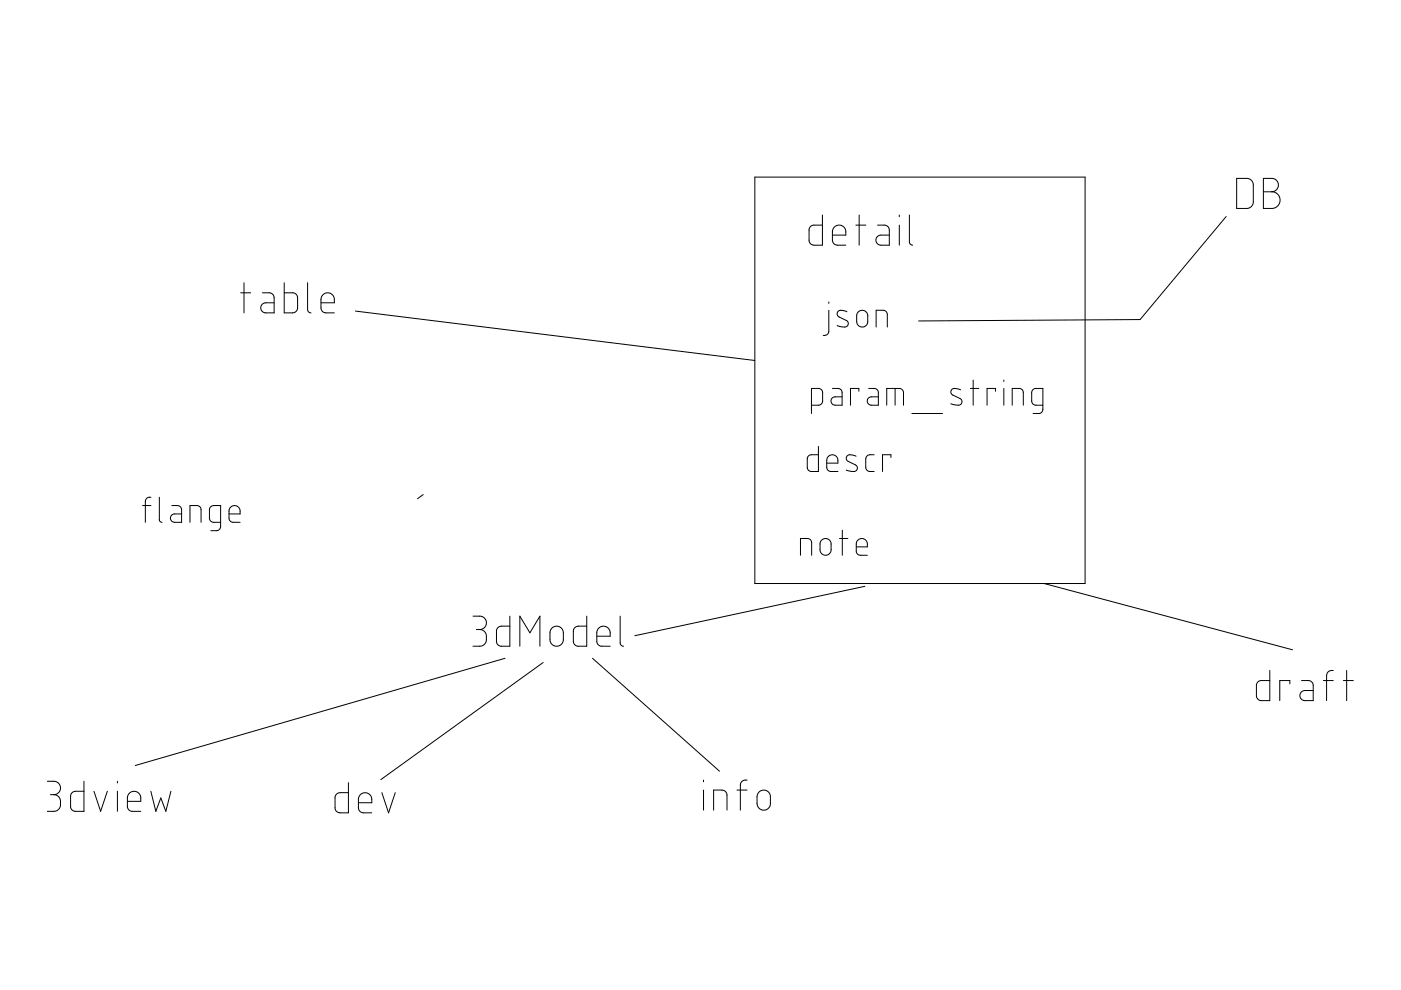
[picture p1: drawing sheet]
<svg xmlns="http://www.w3.org/2000/svg" width="297mm" height="210mm" viewBox="0 0 297 210" stroke-linecap="round" stroke-linejoin="round" font-family="sans-serif">
<g fill="none" stroke="#000" stroke-width=".21">
<path d="M160 37.5h70.1v86.2h-70.1zM262.2 37.8l2.5 .1 .6 .3 .4 .6v4.2l-.3 .7-.6 .4-2.6 .1zM267.9 37.8l2.2 .1 .5 .3 .4 .6v.7l-.3 .7-.5 .4-.6 .1 1.1 .3 .4 .5 .3 .6-.2 1.1-.2 .4-.7 .5-2.4 .1zM51.7 59.9v6.4M60.3 59.9v6.4l2.2-.1 .3-.2 .3-.5v-2.4l-.2-.5-.2-.3-.5-.2h-1.9M65.2 59.9v5.8l.3 .5 .4 .1M174.4 45.6v6.4h-1.9l-.5-.2-.5-.7v-2.5l.2-.4 .7-.5h2M176.5 49.8h2.8v-1.1l-.5-.7-.5-.2-.6-.1-.9 .6-.3 .7v2l.2 .6 .5 .3 2.1 .1M181.5 47.7h2.1M182.2 45.6v6.4M186.1 47.7h1.6l.7 .5 .2 .5v3.3h-1.9l-.7-.3-.3-.5v-.5l.4-.6 .5-.3h2M190.7 45.6v.4"/>
<path d="M190.7 47.7v4.3M192.8 45.6v5.8l.2 .4 .5 .2M260 45.9l-18.3 21.9-46.9 .3M267.9 40.7h1.7M51 62.1h2.1M55.6 62.1h1.6l.5 .2 .3 .3 .1 .4v3.3h-1.9l-.6-.2-.3-.5v-.5l.4-.7 .6-.2h1.8M68.1 64.2h2.8l-.1-1.2-.5-.7-1-.2-1 .6-.2 .7v2l.2 .6 .6 .3h2M75.4 66l84.6 10.4M175.7 65.8v4.6l-.3 .5-.9 .2M175.7 64v.3M179.6 66.1l-1.5-.3-.5 .3-.1 .5 .3 .6 1.9 .9 .2 .6-.2 .4-.3 .2h-.5l-1.4-.3M181.9 66.2l.5-.4h.6l.5 .2 .4 .4 .1 1.9-.2 .5-.5 .5h-.9l-.7-.7-.1-1.8z"/>
<path d="M185.8 69.3v-3.5h1.5l.6 .3 .2 .5v2.7M172 85.9h1.7l.6-.4 .1-.4v-2l-.2-.4-.3-.3h-1.9v5.3M173.5 94.7v5.3l-1.8-.1-.3-.2-.2-.5 .1-2.3 .6-.5h1.6M175.3 98.2h2.4l-.1-.9-.4-.7-.9-.2-.8 .5-.2 .6v1.6l.2 .5 .4 .3 1.8 .1M176.5 82.4h1.4l.6 .5v3h-1.5l-.5-.2-.3-.5v-.4l.3-.5 .5-.2h1.5M181.5 96.7l-1-.3-.6 .1-.4 .3-.1 .5 .3 .5 1.9 .9 .2 .6-.1 .3-.6 .4-1.7-.3M182.1 83v-.6h-1.8v3.5M184.2 82.4h1.4l.6 .5v3h-1.5l-.5-.2-.3-.5v-.6l.3-.3 .4-.2h1.6M185.3 96.4l-1.2 .1-.3 .2-.2 .5v2l.1 .4 .6 .4h1M188 85.9v-3.5h2.8l.5 .2 .3 .6v2.7M188.9 97v-.6h-1.8v3.6M189.8 82.4v3.5"/>
<path d="M193.3 87.7h6.5M203.7 82.7l-.7-.3h-.9l-.4 .3-.1 .5 .3 .5 1.9 1 .2 .4-.2 .5-.5 .3-1.7-.3M205.7 82.4h1.8M206.3 80.6v5.3M211.1 83v-.6h-1.8v3.5M212.8 80.6v.3M212.8 82.4v3.5M214.6 85.9v-3.5h1.6l.6 .4 .2 .3v2.8M221.1 85.9h-1.6l-.6-.4-.2-.4v-1.9l.2-.5 .4-.3h1.8v4.5l-.2 .5-.4 .3h-1.5M30.2 107.2h1.8M32 105.4l-.8 .2-.4 .6v4.5M33.8 105.4v4.9l.2 .3 .4 .1"/>
<path d="M36.4 107.2h1.4l.5 .3 .2 .4v2.8h-1.5l-.6-.2-.3-.7 .4-.6 .4-.2h1.6M40.3 110.7v-3.5h1.7l.5 .4 .1 .3v2.8M46.8 110.7h-1.7l-.6-.5-.1-2.2 .2-.5 .4-.2 1.8-.1v4.5l-.2 .5-.4 .3h-1.5M48.6 109h2.3v-.9l-.5-.7-.8-.2-.5 .1-.3 .4-.2 .5v1.8l.2 .5 .3 .2h1.8M89.7 104.9l-1.2 .8M169.7 117.7v-3.5h1.6l.6 .3 .2 .5v2.7M174.2 114.6l.4-.4h.6l.5 .2 .4 .6 .1 1.8-.3 .5-.4 .3-.8 .1-.7-.6-.1-1.9zM178 114.2h1.8M178.6 112.4v5.3M181.5 116h2.4v-1l-.5-.6-.8-.2-.5 .1-.3 .4-.3 .5v1.8l.3 .5 .3 .2h1.8M100.3 130.6l1.7 .1 .6 .3 .4 .4 .1 .8-.2 .7-.7 .5-.5 .1M101 133.5h.7"/>
<path d="M101.7 133.5l.8 .2 .5 .6 .1 .4-.1 1.5-.3 .5-.5 .2-1.9 .1M107.1 139.6l-78.4 22.7M108.1 130.6v6.4l-2.2-.1-.4-.3-.2-.5 .1-2.8 .2-.3 .5-.2h2M110.2 137v-6.4l2.2 3.6 2.1-3.6v6.4M116.9 133.3l.7-.5h.7l.5 .2 .5 .6 .1 .5v1.8l-.2 .5-.4 .4-.6 .2h-.6l-.6-.4-.3-.4-.1-2.2zM124.4 130.6v6.4l-2.2-.1-.4-.3-.2-.6 .1-2.7 .3-.3 .4-.2h2M125.6 139.6l26.9 23.9M126.5 134.9h2.9l-.1-1.2-.6-.7-.9-.2-.5 .1-.4 .4-.4 .7v2.1l.3 .6 .4 .3h2.2M131.5 130.6v5.8l.2 .4 .5 .2M183.4 124.3l-48.8 10.5M221.4 123.7l52.6 14.1M115.2 140.5l-34.4 24.8"/>
<path d="M269.2 142.2v6.3h-1.9l-.4-.1-.5-.7v-2.5l.1-.4 .8-.5h1.9M273.5 145v-.7h-2.2v4.2M275.9 144.3l1.9 .1 .4 .3 .2 .5v3.3h-1.8l-.6-.2-.4-.7 .1-.6 .3-.4 .6-.2h1.8M280.6 144.3h2.1M282.7 142.2l-1 .1-.4 .7v5.5M284.8 144.3h2.1M285.5 142.2v6.3M10 165.7h1.8l.5 .3 .4 .5 .1 .7-.2 .7-.5 .4-.7 .2M10.7 168.5h.7M11.4 168.5l.7 .2 .6 .5 .1 .5-.1 1.5-.4 .5-.4 .3h-1.9M17.8 165.7v6.3l-2.2-.1-.4-.2-.2-.5 .1-2.8 .2-.4 .5-.2h2M19.9 167.8l1.4 4.2 1.5-4.2"/>
<path d="M24.9 165.7v.3M24.9 167.8v4.2M27 169.9h2.8v-1l-.4-.8-1-.3-.6 .1-.5 .4-.3 .8v2l.2 .5 .5 .4h2.1M32 167.8l1 4.2 1.1-2.8 1.1 2.8 1-4.2M73.9 165.9v6.4h-2.2l-.5-.4-.2-.5 .1-2.7 .3-.3 .5-.3h2M76 170.2h2.8v-1.2l-.5-.6-.4-.3h-.7l-.9 .5-.3 .8v1.9l.2 .6 .5 .4h2.1M81 168.1l1.4 4.2 1.4-4.2M149.2 165.4v.4M149.2 167.5v4.3M151.3 171.8v-4.3h1.8l.8 .4 .2 .6v3.3M156.3 167.5h2.1M158.4 165.4l-.9 .1-.5 .7v5.6"/>
<path d="M160.9 168l.4-.4 .9-.1 .7 .4 .3 .5 .1 2.2-.2 .5-.5 .5-1.1 .1-.5-.2-.4-.6-.1-2.1z"/>
</g>
</svg>
